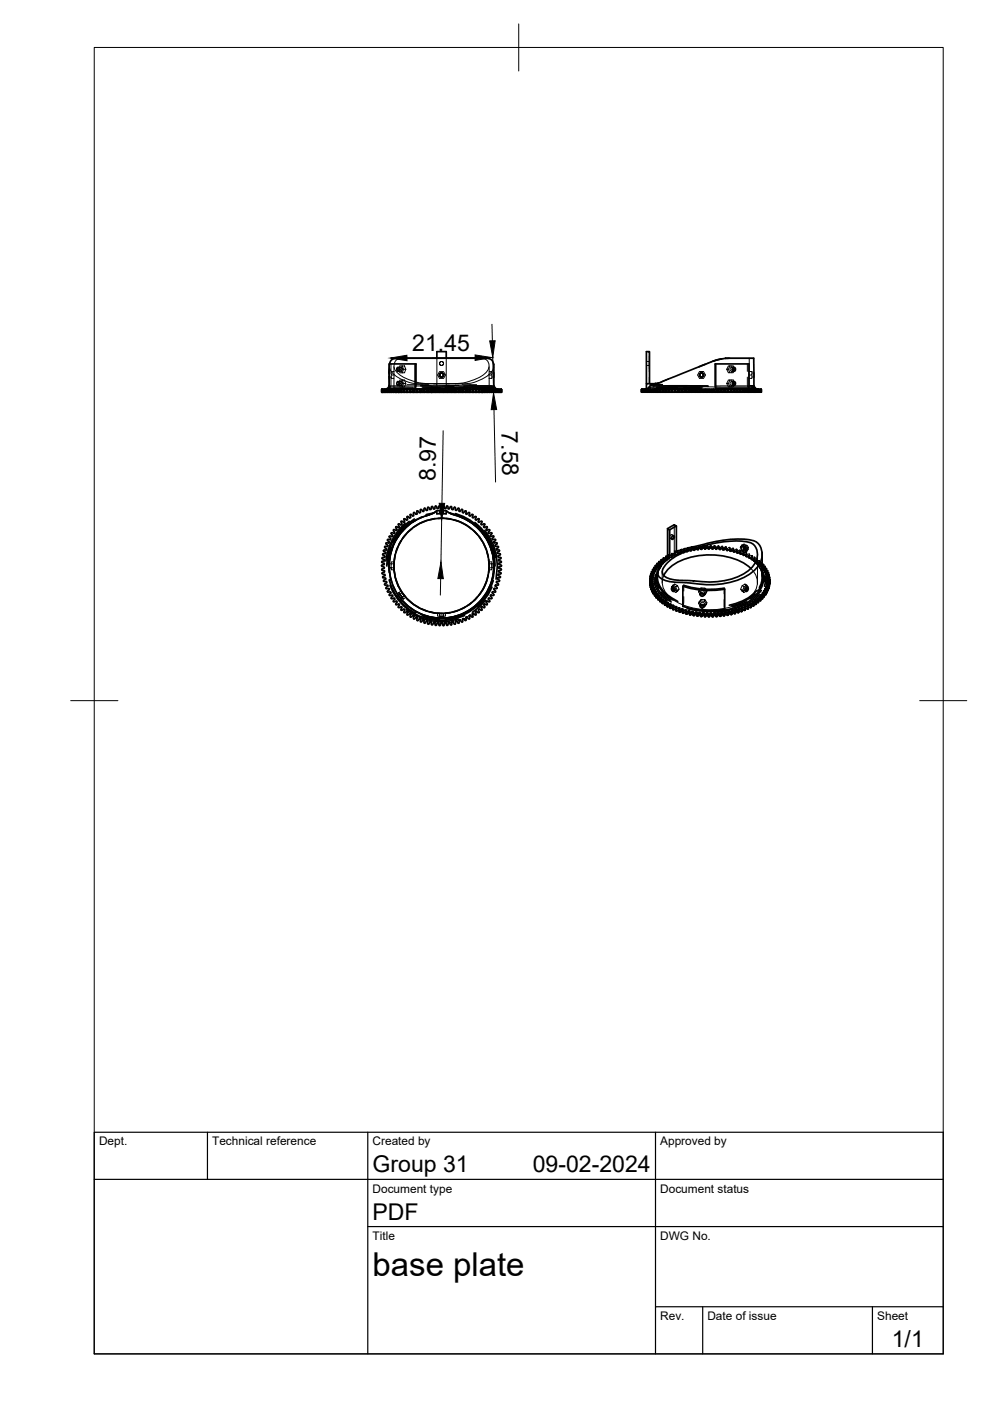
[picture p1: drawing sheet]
<svg xmlns="http://www.w3.org/2000/svg" width="210mm" height="297mm" viewBox="0 0 210 297" stroke-linecap="round" stroke-linejoin="round" font-family="sans-serif">
<defs><g id="words">
<text font-size="7" x="79" y="270.6">base plate</text>
<g font-size="4.9">
<text x="87.4" y="74.4">21.45</text>
<text x="106.3" y="91.5" transform="rotate(89 106.3 91.5)">7.58</text>
<text x="92.3" y="102" transform="rotate(-89 92.3 102)">8.97</text>
<text x="79" y="248.5">Group 31</text>
<text x="113" y="248.5">09-02-2024</text>
<text x="79" y="258.6">PDF</text>
<text x="189.1" y="285.7">1/1</text>
</g>
<g font-size="2.5">
<text x="21" y="242.9">Dept.</text>
<text x="45" y="242.9">Technical reference</text>
<text x="79" y="242.9">Created by</text>
<text x="140" y="242.9">Approved by</text>
<text x="79" y="252.8">Document type</text>
<text x="140" y="252.8">Document status</text>
<text x="79" y="262.9">Title</text>
<text x="140" y="262.9">DWG No.</text>
<text x="140" y="279.9">Rev.</text>
<text x="150" y="279.9">Date of issue</text>
<text x="186" y="279.9">Sheet</text>
</g>
</g></defs>
<!-- layer: Visible -->
<g fill="none" stroke="#000" stroke-width=".36">
<path d="M82.6 77.2a1.39 1.39 0 0 1 1.6-1.2h17.8a2.56 2.56 0 0 1 2.5 .6l.2 .6v4.6l.5 .6 .5 .2M84.2 76h1.2M84.2 78a.35 .35 0 0 1 .4 .3 .35 .35 0 0 1-.4 .4zM88 77.2h-5.5v5.2h5.5M88 77.2h.2v4.6l-.2 .6zM92.6 76v-1.4h2v1.4M93.4 79.1a.44 .44 0 0 0 0 .8M93.4 79.9h.3M93.7 79.1h-.3M93.7 79.1a.42 .42 0 0 1 .3 .4 .42 .42 0 0 1-.3 .4M101.8 76h1.2M149.5 77.2l-1.3 .6"/>
<path d="M151.6 77.2l.1 5.2zM151.7 77.2h7.1v5.2h-7.1M153 76.1l-1.8 .5M154.6 76h-.8M155.3 78.1l.1 .2M155.4 78v.6M155.4 78.3l-.1 .2M155.4 78.3h.1M80.9 82.6h.1M80.9 82.6l.1 .6M80.9 82.6v.6M81 82.6h.1"/>
<path d="M81 82.6v.6M81 82.6v.6h.2l-.1-.6M81.1 82.6h.2M81.2 82.6v.6h.1M81.3 82.6h.3M81.3 82.6v.6M81.3 82.6v.6h.3v-.6M81.6 82.6h.2M81.6 82.6v.6h.3l-.1-.6M81.8 82.6h.3M81.9 82.6v.6h.2M82.1 82.6h.4"/>
<path d="M82.1 82.6l.1 .6M82.2 82.6v.6h.3M82.5 81.8h.1M82.5 81.7l-.3 .6-.7 .3M82.5 82.6h.5M82.5 82.6l.1 .6M82.6 82.6v.6h.4M83 82.6h.4M83 82.6v.6M83 82.6v.6h.4M83.4 82.6h.5M83.4 82.6l.1 .6"/>
<path d="M83.5 82.6v.6h.4v-.6M83.9 82.6h.6M83.9 82.6l.1 .6M84 82.6v.6h.5v-.6M84.2 81a.35 .35 0 0 1 .4 .3 .35 .35 0 0 1-.4 .4zM84.5 82.6h.5M84.5 82.6v.6M84.5 82.6v.6h.5M85 82.6v.6M85 83.2h.1M85 82.6h.7M85 82.6l.1 .6"/>
<path d="M85.1 82.6v.6h.5M85.6 82.6v.6M85.6 83.2h.1M85.7 82.6h.6M85.7 82.6v.6M85.7 82.6v.6h.6M86.2 82.5h11M86.3 82.6v.6M86.3 82.6h.1M86.3 83.2h.1M86.3 82.6l.1 .6M86.4 82.6h.5"/>
<path d="M86.4 82.6v.6h.5M86.9 82.6h.1M86.9 82.6l.1 .6M87 82.6h.1M87 83.2h.1M87 82.6v.6M87 82.6l.1 .6M87.1 82.6h.4M87.1 82.6v.6h.4M87.5 82.6h.2M87.5 82.6l.2 .6M87.7 82.6h.1"/>
<path d="M87.7 83.2h.1M87.7 82.6v.6M87.7 82.6l.1 .6M87.8 82.6h.4M87.8 82.6v.6h.4M88.2 82.6h.2M88.2 82.6v.6h.2M88.4 82.6v.6M88.4 82.6h.1M88.4 83.2h.1M88.4 82.6l.1 .6M88.5 82.6h.4"/>
<path d="M88.5 82.6v.6h.4M88.9 82.6h.2M88.9 82.6v.6h.2M89.1 82.6h.6M89.1 83.2h.1M89.1 82.6v.6M89.2 82.6l.1 .6M89.2 81.8h8M89.3 82.6v.6h.4M89.7 82.6h.2M89.7 82.6v.6h.2M89.7 82.3h3.5"/>
<path d="M89.9 82.6h.5M89.9 83.2h.1M89.9 82.6v.6M90 82.6v.6M90 82.6v.6h.4M90.4 82.6h.3M90.4 82.6v.6h.3M90.7 82.6h.5M90.7 83.2h.1M90.7 82.6v.6M90.7 82.6l.1 .6M90.8 82.6v.6h.4"/>
<path d="M91.2 82.6h.2M91.2 82.6v.6h.2v-.6M91.4 82.6h.1M91.4 82.6l.1 .6M91.5 82.6h.4M91.5 82.6l.1 .6M91.6 82.6v.6h.3M91.9 82.6h.3M91.9 82.6v.6h.3M92.2 82.6h.5M92.2 82.6v.6h.2M92.4 82.6l.1 .6"/>
<path d="M92.5 82.6v.6h.2M92.7 82.6h.3M92.7 82.6v.6h.3M93 82.6h.5M93 82.6v.6h.2M93.2 82.6l.1 .6M93.3 82.6v.6h.2M93.5 82.6h.3M93.5 82.6v.6h.3M93.8 82.6h.5M93.8 82.6v.6h.2M94 82.6l.1 .6"/>
<path d="M94.1 82.6v.6h.2M94.3 82.6h.3M94.3 82.6v.6h.3M94.4 82.2l10.2 .1M94.6 82.6h.5M94.6 82.6v.6h.2M94.8 82.6l.1 .6M94.9 82.6v.6h.2M95.1 82.6h.2M95.1 82.6v.6h.2M95.3 82.6h.4M95.3 82.6v.6h.3"/>
<path d="M95.6 82.6l.1 .6M95.7 82.6h.1M95.7 82.6v.6h.1M95.8 82.6v.6M95.8 82.6h.3M95.8 82.6v.6h.3M96.1 82.6h.4M96.1 82.6v.6h.3M96.2 82h-6.7M96.4 82.6l.1 .6M96.5 82.6h.1M96.5 82.6l.1 .6"/>
<path d="M96.6 82.6v.6M96.6 82.6h.3M96.6 82.6v.6h.3M96.9 82.6h.4M96.9 82.6v.6h.3M97.2 82.6l.1 .6M97.3 82.6h.1M97.3 82.6v.6h.3M97.4 82.6h.2M97.4 82.6v.6M97.6 82.6h.4M97.6 82.6v.6h.4"/>
<path d="M98 82.6v.6M98 82.6h.1M98 82.6v.6h.3M98.1 82.6h.2M98.1 82.6v.6M98.3 82.6h.6M98.3 82.6v.6h.4M98.4 81.9h6M98.5 82.5h-15.8M98.7 82.6l.1 .6M98.8 82.6v.6h.2M98.9 82.6h.1"/>
<path d="M98.9 82.6v.6M99 82.6h.5M99 82.6v.6h.4M99.4 82.6l.1 .6M99.5 82.6h.1M99.5 82.6v.6h.2M99.6 82.6h.1M99.6 82.6v.6M99.7 82.6h.5M99.7 82.6v.6h.5M100.2 82.5h2.8M100.2 82.6v.6"/>
<path d="M100.2 82.6h.1M100.2 82.6v.6h.2M100.3 82.6h.1M100.3 82.6v.6M100.4 82.6h.5M100.4 82.6v.6h.4M100.8 82.6l.1 .6M100.9 82.6v.6M100.9 82.6h.1M100.9 83.2h.1M101 82.6h.6M101 82.6v.6h.5"/>
<path d="M101.2 82.4h3.1M101.5 82.6l.1 .6M101.6 82.6h.1M101.6 82.6v.6M101.6 83.2h.1M101.6 82.6h.6M101.6 82.6v.6h.5M102.1 82.6l.1 .6M102.2 82.6v.6M102.2 82.6h.1M102.2 82.6h.5M102.2 82.6v.6h.5"/>
<path d="M102.7 82.6h.1M102.7 82.6v.6l.1-.6M102.8 82.6h.5M102.8 82.6v.6h.5M103.3 82.6v.6M103.3 82.6h.1M103.3 82.6h3M103.3 83.2h.5M103.8 82.6v.6v-.6M103.8 83.2h1.3M104.2 82.6l.1 .6zM104.7 82.6v.6z"/>
<path d="M104.7 81.8h.1M104.8 82l-7.4 .1M105.1 82.6v.6v-.6M105.1 83.2h.3M105.2 82.5h.3M105.4 82.6v.6v-.6M105.4 83.2h.3M105.7 82.6v.6v-.6M105.7 83.2h.6M105.9 82.6v.6zM106.1 82.6v.6zM106.2 82.6v.6z"/>
<path d="M106.3 82.6v.6zM136 82.6h.2M136 82.6v.5l.1-.5 .1 .5v-.5M136 82.6v.5M136.2 82.6h.3M136.2 82.6v.5h.1v-.5v.5h.2v-.5M136.5 82.6h.3M136.5 82.6v.5h.3M136.8 82.6h.3M136.8 82.6v.5M136.8 82.6v.5h.3M137.1 81.4v-6.8h.6v6.8"/>
<path d="M137.1 82.5l-.5 .1M137.1 82.6h.3M137.1 82.6v.5M137.1 82.6v.5h.3M137.4 82.6h.4M137.4 82.6l.1 .5M137.5 82.6v.5h.3M137.5 82.2h.4M137.8 82.6h.5M137.8 82.6l.1 .5M137.9 82.6v.5h.4M138 81.6h2.4"/>
<path d="M138.2 81.7l-.3 .1-.8 .7M138.3 82.6h.4M138.3 82.6v.5M138.3 82.6v.5h.4M138.4 81.8l11.8 .1M138.7 82.6h.6M138.7 82.6l.1 .5M138.8 82.6v.5h.5v-.5M138.9 81.3h.2M139.3 82.6h.1M139.3 82.6v.5M139.3 82.6h.5"/>
<path d="M139.3 82.6v.5h.5v-.5M139.8 82.6h.1M139.8 82.6l.1 .5M139.9 82.6h.5M139.9 82.6v.5h.5v-.5M140.4 82.6h.1M140.4 82.6l.1 .5M140.5 82.6h.6M140.5 82.6v.5h.6M141.1 82.6v.5v-.5M141.1 82.6h.1M141.1 82.6h.6"/>
<path d="M141.1 82.6l.1 .5M141.2 82.6v.5h.5M141.7 82.6v.5M141.7 82.6h.1M141.7 83.1h.1M141.8 82.6v.5M141.8 82.6h.5M141.8 82.6v.5h.5M142.3 82.6h.1M142.3 82.6l.1 .5M142.4 82.6h.1M142.4 83.1h.1"/>
<path d="M142.4 82.6v.5M142.5 82.6h.1M142.5 82.6v.5M142.5 82.6h.6M142.5 82.6v.5h.5M143 82.6v.5h.1M143.1 82.6h.2M143.1 82.6v.5M143.1 83.1h.1M143.2 82.6l.1 .5M143.3 82.6h.4M143.3 82.6v.5h.4"/>
<path d="M143.6 82.2l-4.8 .1M143.7 82.6h.1M143.7 82.6v.5h.1M143.8 82.6h.2M143.8 83.1h.1M143.8 82.6v.5M143.9 82.6l.1 .5M144 82.6h.4M144 82.6v.5h.4M144.4 82.6h.2M144.4 82.6v.5h.2M144.6 82.6h.1"/>
<path d="M144.6 83.1h.1M144.6 82.6v.5M144.7 82.6h.7M144.7 82.6l.1 .5M144.8 82.6v.5h.4M144.9 82.3h3.5M145.2 82.6v.5h.2M145.4 82.6h.1M145.4 83.1h.1M145.4 82.6v.5M145.5 82.6v.5M145.5 82.6h.4"/>
<path d="M145.5 82.6v.5h.4M145.9 82.6h.3M145.9 82.6v.5h.3M146.2 82.6h.1M146.2 83.1h.1M146.2 82.6v.5M146.2 82.6l.1 .5M146.3 82.6h.6M146.3 82.6v.5h.4M146.7 82.6v.5h.2v-.5M146.9 82.6h.3M146.9 82.6v.5h.1"/>
<path d="M147 82.6l.2 .5M147.2 82.6h.5M147.2 82.6v.5h.2M147.4 82.6v.5h.3M147.7 82.6h.3M147.7 82.6v.5h.1M147.7 82.5h-8M147.8 82.6l.2 .5M148 82.6h.2M148 82.6v.5h.2M148.2 82.6h.3M148.2 82.6v.5h.3"/>
<path d="M148.5 82.6h.2M148.5 82.6v.5h.2M148.7 82.6h.6M148.7 82.6l.1 .5M148.8 82.4l-9.5 .1M148.8 82.6v.5h.2M149 82l-9.8 .1M149 82.6v.5h.3M149.3 82.6h.3M149.3 82.6v.5h.2M149.5 82.6l.1 .5M149.6 82.6h.2"/>
<path d="M149.6 82.6v.5h.2M149.8 82.6h.3M149.8 82.6v.5h.3M150.1 82.6h.2M150.1 82.6v.5h.2M150.3 82.6h.5M150.3 82.6l.1 .5M150.4 82.6v.5h.2M150.6 82.6v.5h.2M150.8 82.6h.4M150.8 82.6v.5h.3M151.1 82.6v.5l.1-.5"/>
<path d="M151.2 82.6h.1M151.2 83.1h.1M151.3 82.6v.5M151.3 83.1h.1M151.3 82.6h.3M151.3 82.6v.5h.3M151.6 82.6h.4M151.6 82.6v.5h.3M151.9 82.6v.5l.1-.5M152 82.6h.1M152.1 82.6h.2M152.1 82.6v.5h.2"/>
<path d="M152.1 82.6l-.1 .5M152.3 82.6h.4M152.3 82.6v.5h.4M152.7 82.6h.4M152.7 82.6l.1 .5M152.8 82.6v.5M152.8 83.1h.3M152.9 82.5l7.4-.1-.3-.3-.1-.5-.1-5.6h-.8a22.1 22.1 0 0 0-7.8 .6l-10.6 4.2a7.7 7.7 0 0 1-3.5 .6v1.1M153.1 82.6h.4M153.1 82.6v.5h.3M153.4 82.6l.1 .5M153.5 82.6h.1"/>
<path d="M153.5 82.6l.1 .5M153.6 82.6h.2M153.6 83.1h.2M153.6 82.6v.5M153.8 82.6h.4M153.8 82.6v.5h.4M154.2 82.6h.3M154.2 82.6v.5l.1-.5v.5M154.3 83.1h.1M154.3 83.1h.2M154.5 82.6h.5M154.5 82.6v.5h.4"/>
<path d="M154.9 82.6l.1 .5M155 82.6h.2M155 82.6v.5M155 83.1h.2M155.2 82.6h.4M155.2 82.6v.5h.4M155.3 81.1l.1 .2M155.4 81v.6M155.4 81.3l-.1 .2M155.4 81.3h.1M155.6 82.6h.1M155.6 82.6v.5l.1-.5"/>
<path d="M155.7 83.1h.1M155.7 82.6h.1M155.7 82.6v.5M155.8 82.6h.5M155.8 82.6v.5h.5M156.3 82.6h.1M156.3 82.6l.1 .5M156.4 82.6v.5M156.4 82.6h.1M156.4 83.1h.1M156.4 82.6h.5M156.4 82.6v.5h.5"/>
<path d="M156.9 82.6h.1M156.9 82.6v.5l.1-.5M157 82.6v.5M157 82.6h.1M157 82.6h.5M157 82.6v.5h.5M157.5 82.6h.6M157.5 82.6v.5l.1-.5v.5h.5M158.1 82.6h.5M158.1 82.6l.1 .5M158.2 82.6v.5zM158.2 83.1h.4"/>
<path d="M158.6 82.6h.1M158.6 82.6v.5l.1-.5M158.7 82.6h.5M158.7 82.6v.5h.4M159 81.8h.9M159.1 82.6v.5l.1-.5M159.2 82.6h.4M159.2 83.1h.4M159.2 82l.8 .1M159.5 82.3h.7M159.6 82.6v.5v-.5M159.6 82.6h.4"/>
<path d="M159.6 83.1h.4M160 82.6v.5v-.5M160 82.6h.4M160 83.1h.6M160.2 82.6h.1M160.3 82.4l.3 .1M160.3 82.6l.1 .5zM160.4 82.6h1M160.5 82.6h.1M160.6 82.5h-2.6M160.6 82.5l.3 .1v.5v-.5M160.6 82.6v.5l.1-.5"/>
<path d="M160.7 83.1h.2M160.8 82.6h.1M160.9 83.1h.2M161.1 82.6v.5v-.5M161.1 83.1h.3M161.3 82.6v.5zM161.4 82.6v.5zM82.9 116.1l-.5 1.7-.2 1.8M83.3 115.9a10.7 10.7 0 0 0-.8 5.5M83.3 115.9l-.5 1.7-.3 1.9 .1 1.6 .4 2.2M83.5 119.4h.1M83.5 119.2v1.3"/>
<path d="M83.8 117.7l-.2 1M84.3 116.1l-.3 .9M85 114.6l-.4 .9M85.9 110.9a12.3 12.3 0 0 0-4.1 8M86 113.3l-.6 .8M86.8 110.5a12.1 12.1 0 0 0-4.8 9.5M86.8 111.2l-1.8 1.8-1 1.3M87.4 112.1l-1 .8M87.6 110.4a11.5 11.5 0 0 0-5.2 9.8M87.9 110a11.8 11.8 0 0 0-4.4 4.8M88.3 110.2l-.8 .5M89 111l-1.3 .8"/>
<path d="M89.4 109.7a11 11 0 0 0-6.1 6.1M89.7 109.6l-.6 .2M90.6 110.3l-1.5 .6M90.9 109.2l-.6 .2M91 109.1l-.8 .3M91.8 108.8l-.4 .2M91.9 108.8l-1.5 .3M92.1 108.6v.1M92.2 110l-1 .2M92.6 108.3a6.2 6.2 0 0 1-2.9 1.3 11.1 11.1 0 0 0-4.7 17.4 11.1 11.1 0 0 0 18-1.1 11.1 11.1 0 0 0-6.7-16.7l-1.2-.5-.5-.4M92.6 108.3v.6h2v-.6M92.6 108.3h2"/>
<path d="M93.8 109.9h-.9M93.9 108.9h.1M94.6 109.9l.9 .2M95.3 108.8l1.5 .3 1.6 .7M95.4 108.8l.5 .2M96.2 110.2l1.1 .4M96.6 108.9a11.5 11.5 0 0 1 8.4 11.1M97.4 110.6l1.5 .8 1.1 .7M97.5 109.6l.6 .2M98 109.8l.8 .4M98.9 110.2l.8 .5M99.6 110.6l.3 .2a11.4 11.4 0 0 1 3.6 4"/>
<path d="M99.8 110.6a11.3 11.3 0 0 1 5 10.7 11.3 11.3 0 0 1-7.4 9.3M100.5 111.2l.6 .6M100.5 112.6l.7 .7M100.7 110.8a11.5 11.5 0 0 1 4.4 7.4M101.6 113.7l.7 1.1M102.3 113a11.2 11.2 0 0 1 2.4 6.6l-.1 1.9-.4 1.8M102.4 115.1l.7 1.5M102.8 112.5a11.9 11.9 0 0 1 2.4 10.3M103.2 117l.3 1.1M103.6 118.7l.1 1M103.7 119.4h.1M104 115.9l.5 1.6 .2 2.1"/>
<path d="M138.9 119.9l.4 .3-.7 .2M138.9 119.9v.4M139.3 119.5v.4M139.7 119.8h.1M139.7 119.1l.3 .3M139.7 119.1v.4M140 119.4l-.7 .1 .4 .3-.8 .1M140 119.4h.1M140.2 118.7v.4M140.2 119.9l-.4 .7M140.5 119h.1M140.7 118.4v.3"/>
<path d="M140.9 118.6l-.7 .1 .2 .4h-.7M140.9 118.6v.1M141.2 118l.2 .2M141.2 118v.4M141.2 118.4l-.5-.1 .2 .3M141.2 118.4h.1M141.5 117.9l-.3 .1M141.5 119.3a14.3 14.3 0 0 1 6.7-3.2 21.5 21.5 0 0 1 11-1 2.91 2.91 0 0 1 .9 4.3 9.3 9.3 0 0 1-6.5 3.7 36.4 36.4 0 0 1-8.3 0 7.5 7.5 0 0 1-4.5-1 1.71 1.71 0 0 1 .3-2.4zM141.5 112.1l.5 .2v5.6l-.5-.2zM142.6 113.7l.1-.1a.34 .34 0 0 1 .2 .5 .34 .34 0 0 1-.5 .1zM143.4 116.8l3.1-.8a50.4 50.4 0 0 1 9.9-1.7 6.7 6.7 0 0 1 4.4 .9 4 4 0 0 1-.8 5.7 15.9 15.9 0 0 1-12.9 2.8l-2.6-.2a7.5 7.5 0 0 1-4.7-1.1 2.16 2.16 0 0 1 .4-2.7l1.1-1.3 .2-.7M143.4 111.5v5.6l-1.4 .8"/>
<path d="M143.4 111.5l-.4-.2-1.5 .8M143.4 111.5l-1.4 .8M144.4 116.6h.1M144.6 116.6h-.2M145.3 116.3l-.2 .1M146 116.1l-.2 .1M146.7 116h-.1M157.5 115.8l-.5 .2 .4-.4 .2 .1a.97 .97 0 0 1 .3 1.4l-.5-.3M157.5 115.8l.3 .8-.4 .2-.4-.8M157.5 115.7v.1M157.8 116.6l.4 .2M157.8 115.9v.4l.4 .2"/>
<path d="M157.8 115.9h.1M161.6 117.1v5.8l-.6 1.7M161.6 119.6l.3 .1M161.9 119.7l-.3 .2M161.9 119.7v.4M82.7 124.1a11.7 11.7 0 0 0 15.8 6.4M82.8 122.9h.1l-.4 .1a11.4 11.4 0 0 0 5.5 7l.2-.3M83.3 124.2l.4 .9M83.5 120.8l.3 1.7M83.9 122.6l.5 1.4M84 126.3l1.1 1.4M84.2 125.9l1 1.4 1.3 1.2 1.7 1.2"/>
<path d="M84.4 124.1l.8 1.4M85.2 126.5v.1M85.3 125.7l.7 .8M85.4 125.9h.1M86.1 129.3a12 12 0 0 0 11.1 2M86.3 129.6l.1 .1M86.4 127l.9 .9M86.4 129.7h.1M86.4 129.8h.1M86.9 130.1l.2 .2M86.9 130.1h.1M87 130.1h.1"/>
<path d="M87.1 130.2h.1M87.1 130.3l-.1 .5h.2l.3-.3M87.1 130.2v.1M87.5 130.5l.3 .1M87.5 130.5h.2M87.6 128.1l1.4 .9M87.7 130.5h.1M87.7 130.6h.1M87.8 130.6l-.1 .5 .1 .1 .4-.3M88.2 129.7l-.1 .2M88.2 130.9l.3 .1M88.2 130.9h.2"/>
<path d="M88.4 130.9v.1M88.4 130.9h.1M88.5 131l-.1 .4 .1 .2 .4-.4M88.5 131h.1M88.9 131.2l.3 .1M88.9 131.2h.2M89.1 131.2l.1 .1M89.2 131.3l-.1 .3a.19 .19 0 0 0 .1 .3 .19 .19 0 0 0 .3-.2l.2-.2M89.2 130.2a11 11 0 0 0 8 .3M89.4 129.1l1.2 .5M89.5 130.4a10.6 10.6 0 0 0 6.7 .5M89.7 131.5l.2 .1"/>
<path d="M89.7 131.5h.1M89.7 130.7l1.9 .5 1.6 .2M89.7 131.5h.2M89.9 131.5h.1M89.9 131.5v.1M89.9 131.6v.4a.21 .21 0 0 0 .3 .1 .21 .21 0 0 0 .1-.2l.1-.2M90.4 131.7l.3 .1M90.5 131.7h-.1M90.5 131.7h.1M90.6 131.7h.1M90.6 131.7l.1 .1M90.7 131.8l.1 .5 .4-.4"/>
<path d="M91.2 129.7l1 .3M91.2 131.9l.2 .1M91.2 131.9h.2M91.4 131.9v.1M91.4 132l.1 .4 .1 .1 .3-.5M91.9 132l.3 .1M92 132h-.1M92 132h.2M92.2 132h.1M92.2 132v.1M92.2 132.1l.2 .5 .1-.1 .2-.4M92.7 132.1h.3"/>
<path d="M92.9 130l.9 .1M92.9 132.1h.1M92.9 132.1h-.2M93 132.1v.4a.21 .21 0 0 0 .3 .1 .21 .21 0 0 0 .1-.3l.1-.2M93.3 131.1h.1M93.5 132.1l.3 .1M93.5 132.1h.1M93.6 130.1h.1M93.7 132.1h.1M93.7 132.1h-.2M93.7 132.1l.1 .1M94.3 132.1h.3"/>
<path d="M94.3 132.1l-.1 .3a.21 .21 0 0 1-.2 .3 .22 .22 0 0 1-.2-.4v-.1M94.3 132.1h.1M95.1 132l-.1 .4a.2 .2 0 0 1-.2 .2 .2 .2 0 0 1-.2-.3v-.2M95.1 132h.1M95.2 132h-.1M95.2 132h.1M95.3 132h.1M95.3 132h-.2M95.5 129.9l-.9 .1M95.8 131.9v.5a.24 .24 0 0 1-.3 0 .24 .24 0 0 1-.1-.3l-.1-.1M95.9 131.9h-.1M96 131.8l.1 .1"/>
<path d="M96.1 131.9h-.3M96.6 131.7l-.2 .6-.3-.4M96.6 131.7h.1M96.6 131.7h.3M96.9 131.7h-.3M97.1 129.4l-.9 .3M97.3 131.5l-.1 .6-.3-.4M97.6 131.5h-.3M97.6 131.5h.1M98.1 131.3v.4a.24 .24 0 0 1-.3 .2 .24 .24 0 0 1-.1-.3l-.1-.1M98.1 131.2v.1M98.1 131.2h.1"/>
<path d="M98.1 131.2h.2M98.3 131.2l-.2 .1M98.6 128.7l-.8 .4M98.8 131v.3a.21 .21 0 0 1-.1 .3 .21 .21 0 0 1-.3-.2l-.1-.2M98.8 130.9v.1M99 130.9h-.2M99 130.9h.1M99 130.9l-.2 .1M99.5 130.6l.1 .3a.21 .21 0 0 1-.2 .3 .21 .21 0 0 1-.2-.2l-.2-.1M99.5 130.6h.1M99.5 130.5h.1M99.7 130.5h.1"/>
<path d="M99.7 130.5l-.2 .1M99.9 127.8l-.7 .6M100.2 130.2v.6h-.2l-.3-.3M100.4 130.1l-.2 .1M100.4 130.1h.1M100.8 129.8l.1 .6h-.2l-.3-.3M100.8 129.7h.1M100.9 129.7h.1M100.9 129.6h.1M101 129.6l-.2 .2M101 129.6l.4 .3 .2-.1v-.1a.28 .28 0 0 1-.1-.5 .28 .28 0 0 1 .4 .2l.3-.1-.1-.7 .6 .2 .1-.2a.27 .27 0 0 1-.2-.5 .27 .27 0 0 1 .5 .1l.2-.1-.2-.6h.7l-.3-.6 .8-.1-.3-.6 .5 .1 .2-.2-.3-.6h.7l-.1-.2a.29 .29 0 0 1-.3-.4 .29 .29 0 0 1 .5-.1l.2-.1-.1-.2a.28 .28 0 0 1-.3-.3 .28 .28 0 0 1 .5-.1l.2-.1v-.2l-.5-.4 .7-.2-.1-.2a.28 .28 0 0 1-.4-.3 .28 .28 0 0 1 .5-.2l.2-.2-.5-.4 .3-.2a.21 .21 0 0 0 .3 0 .21 .21 0 0 0-.2-.3l-.3-.3 .4-.2a.19 .19 0 0 0 .2-.1 .19 .19 0 0 0-.2-.2l-.4-.3 .6-.3-.6-.4 .4-.3a.21 .21 0 0 0 .2-.3 .21 .21 0 0 0-.3-.1l-.3-.2 .5-.3-.2-.2a.27 .27 0 0 1-.4-.2 .27 .27 0 0 1 .4-.3l.1-.2-.2-.1a.28 .28 0 0 1-.5-.1 .28 .28 0 0 1 .4-.4l.1-.2-.7-.2 .4-.4a.21 .21 0 0 0 0-.3 .21 .21 0 0 0-.3 .1l-.2-.1-.1-.2 .4-.3v-.2l-.7-.1 .4-.4v-.2h-.6l-.2-.1 .4-.5a.21 .21 0 0 0-.1-.2 .21 .21 0 0 0-.3 .1l-.4-.1 .4-.5-.2-.1a.28 .28 0 0 1-.5 0 .28 .28 0 0 1 .2-.4l-.1-.3-.5 .1-.1-.1 .2-.4v-.2l-.7 .1 .2-.7-.8 .1 .1-.7-.5 .3-.2-.1 .2-.7-.7 .2v-.6l-.2-.1a.29 .29 0 0 1-.5 .3 .29 .29 0 0 1 .1-.5l-.1-.2h-.2a.28 .28 0 0 1-.4 .3 .28 .28 0 0 1 0-.5l-.2-.2-.6 .3-.1-.7-.6 .4v-.6l-.1-.1-.5 .4-.2-.6-.6 .4-.2-.6-.3 .1a.28 .28 0 0 1-.3 .3 .28 .28 0 0 1-.1-.4l-.2-.2-.5 .5-.3-.6-.4 .6-.2-.5a.21 .21 0 0 0-.3-.1 .21 .21 0 0 0-.1 .3l-.2 .2-.3-.6-.3 .2a.28 .28 0 0 1 0 .4 .28 .28 0 0 1-.3 0 .28 .28 0 0 1-.1-.4l-.2-.1-.2 .1a.28 .28 0 0 1-.1 .5 .28 .28 0 0 1-.3-.4l-.3-.1-.2 .6h-.2l-.2-.4-.2 .1a.29 .29 0 0 1-.1 .5 .29 .29 0 0 1-.4-.3l-.2-.1-.1 .2a.28 .28 0 0 1-.1 .4 .28 .28 0 0 1-.4-.3h-.3l.1 .5-.2 .1-.4-.4h-.2l-.1 .7-.5-.3-.1 .2a.28 .28 0 0 1 0 .5 .29 .29 0 0 1-.5-.3h-.2v.2a.28 .28 0 0 1 0 .5 .28 .28 0 0 1-.4-.3h-.3v.2a.28 .28 0 0 1 .1 .5 .28 .28 0 0 1-.5-.2h-.3l.2 .6-.1 .2-.7-.2 .1 .7-.6-.2 .1 .7-.6-.1-.1 .2a.28 .28 0 0 1 .2 .5 .28 .28 0 0 1-.4-.1l-.3 .1 .3 .6h-.6a.26 .26 0 0 0-.2 .2 .26 .26 0 0 0 .3 .2v.3l-.5-.1a.21 .21 0 0 0-.2 .3 .21 .21 0 0 0 .2 .2l.1 .3-.5-.1-.2 .2 .4 .6-.7 .1 .4 .6-.7 .2 .5 .5-.6 .1v.3a.28 .28 0 0 1 .4 .3 .28 .28 0 0 1-.5 .2l-.1 .2 .4 .4-.5 .2a.26 .26 0 0 0 0 .3 .26 .26 0 0 0 .3 .1l.1 .3-.4 .1-.2 .2 .5 .3 .1 .1-.5 .2a.2 .2 0 0 0-.1 .3 .2 .2 0 0 0 .3 0l.3 .3-.4 .2-.2 .2 .7 .3-.5 .3-.1 .2 .6 .3v.2l-.3 .1a.21 .21 0 0 0-.1 .3 .21 .21 0 0 0 .3 0l.3 .2-.5 .4 .2 .2a.28 .28 0 0 1 .5 .1 .28 .28 0 0 1-.4 .3v.3l.7 .2-.5 .5 .2 .1a.27 .27 0 0 1 .5 .1 .27 .27 0 0 1-.3 .4l-.1 .1 .3 .1a.28 .28 0 0 1 .5 .1 .28 .28 0 0 1-.3 .4l-.1 .1 .3 .2a.28 .28 0 0 1 .5-.1 .28 .28 0 0 1-.3 .4 .22 .22 0 0 0 0 .4 .22 .22 0 0 0 .4-.1h.3l-.3 .6 .3 .1a.28 .28 0 0 1 .4-.1 .28 .28 0 0 1-.2 .5l.1 .2 .5-.2 .2 .1-.2 .5v.2l.6-.2 .1 .1-.2 .5 .1 .2 .6-.2-.1 .6 .3 .1a.28 .28 0 0 1 .4-.3 .28 .28 0 0 1 0 .5l.1 .3 .5-.3M101.2 126.6l-.7 .7"/>
<path d="M102.4 125l-.8 1.1M103 127.3l-1.3 1.3-1.5 1.2M103 125.9a11.1 11.1 0 0 1-9.8 5.2l-2.2-.3-2.8-1.1M103.5 122l-.4 1.4-.6 1.4M103.7 120.4l-.1 .9M103.9 124.2l-.4 .9M104.3 124.5l-.8 1.6-1 1.4-1.3 1.2M104.4 122.9a11.2 11.2 0 0 1-6 7.2M104.6 123.1a11.4 11.4 0 0 1-10.2 8.2M104.7 120.9v.4M137.8 122.6l.5 .2M137.8 123.1l.5 .1"/>
<path d="M137.8 123.1v.5M137.8 122.6v.4M137.8 123.5v.6zM137.8 123.6l.6 .1M137.8 124.1h.1M137.9 122.2l.5 .2-.1 .1M137.9 122.2v.4M137.9 124l.6 .1v.2M137.9 124.6h.1M137.9 124v.6v-.6M138 121.7v.4M138 124.5l.1 .5v-.5"/>
<path d="M138.1 124.5l.5 .1M138.1 125l.1 .1M138.1 121.2l.5 .3M138.1 121.2v.4M138.2 124.9l.1 .6v-.5M138.3 125h.6l-.4 .4M138.3 125.5h.2M138.3 122.8v.1l-.5 .2M138.3 122.5l-.5 .1M138.3 123.2v.2l-.5 .2M138.3 123.2v.2M138.3 122.8v.1"/>
<path d="M138.4 122.4v.1M138.4 120.8v.4M138.4 123.7v.2M138.4 123.9l-.5 .1M138.5 121.9v.1M138.5 125.4v.5v-.5M138.5 124.1v.2M138.5 124.3l-.4 .2M138.5 125.4h.6M138.5 125.9h.3M138.6 121.5v.1l-.6 .1 .5 .2v.1l-.6 .2M138.6 121.5v.1"/>
<path d="M138.6 120.4l.4 .2M138.6 120.4v.3M138.6 124.6l.1 .1M138.6 124.6v.1M138.7 122.4a5.3 5.3 0 0 0 2.7 4.9M138.7 124.7l-.4 .3M138.8 125.8v.6v-.5M138.8 121v.1M138.8 125.9h.6M138.8 126.4h.3M138.9 125v.2M139 121.8a5.6 5.6 0 0 0 3.3 5.8"/>
<path d="M139 120.6v.1l-.6 .1 .4 .2v.1l-.7 .1M139 120.6v.1M139.1 125.4l.1 .2-.4 .3M139.1 126.2l.8 .1-.3 .4M139.1 126.2v.6v-.5M139.1 125.4v.2M139.1 126.8h.4M139.3 120.2v.1M139.4 121.1a3.9 3.9 0 0 0 .3 3.6M139.4 121.3a4.9 4.9 0 0 0 2.1 4.8l2.2 1.4M139.4 125.9l.1 .1-.4 .2M139.4 125.9v.1"/>
<path d="M139.4 121.6a4.7 4.7 0 0 0 2.4 5l.9 .6M139.5 126.6l.1 .6v-.5M139.6 127.2h.3M139.7 126.3v.2M139.9 127l.1 .6v-.5M140 127.1l.7-.1-.2 .5M140.1 126.6l.2 .2-.3 .3M140.1 126.6l-.5 .1M140.1 126.6v.3M140.2 125.5l.9 .9 1.1 .8M140.4 127.4l.1 .6v-.5M140.4 127.5l-.4 .1"/>
<path d="M140.5 127.5l.6-.1-.1 .4M140.6 127v.2M140.9 127.8l.1 .5v-.5M140.9 127.9l-.4 .1M140.9 127.7v.6M141 127.4v.2M141.5 128.1h.7l-.1 .4M141.5 128.1v.6v-.5M141.5 128.2l-.5 .1M141.5 128.1v.5M141.5 128.6h.1M141.5 127.7l.2 .1-.2 .3"/>
<path d="M141.5 127.7l-.5 .1M141.5 127.7v.3M142 128.6l-.5 .1M142 128.4v.5M142 128.9h.1M142.1 128.4v.6M142.1 128v.3M142.4 124.7a.38 .38 0 0 1 .5 .2 .38 .38 0 0 1-.2 .5l-.3-.3zM142.7 128.3l.2 .1-.2 .3M142.7 128.3l-.6 .2M142.7 124.7l.3 .5M142.7 128.3a.47 .47 0 0 1-.6 .7v-.5"/>
<path d="M142.7 128.8h.1M142.7 128.7l.7-.1v.5M142.7 128.7l.1 .6M142.7 128.7v.6M142.9 125.1h.1M143.3 128.6a.5 .5 0 0 1-.5 .7v-.5M143.3 129.1h.1M143.3 129l.1 .5M143.4 129v.5M143.4 129.1l.7-.2v.4M143.9 129.4h.1M143.9 128.9a.53 .53 0 0 1-.5 .6v-.4"/>
<path d="M144 129.2v.6M144 129.3l.1 .5M144.6 129.1h.2v.4M144.6 129.1l-.5 .2M144.6 129.6h.1M144.6 129.1a.52 .52 0 0 1-.5 .7v-.5M144.7 129.4l.1 .6M144.8 129.5l.3-.1a.22 .22 0 0 1 .4-.1 .22 .22 0 0 1 0 .4h.1M144.8 129.5v.5M144.8 124.3l.2-.2a18.5 18.5 0 0 0 8.5 .6l.1 4.5a19.2 19.2 0 0 1-8.8-.6zM144.8 124.3a18.5 18.5 0 0 0 8.8 .6M145.3 129.8h.1"/>
<path d="M145.3 129.3a.5 .5 0 0 1-.5 .7v-.5M145.4 129.6l.1 .6M145.5 129.7l.1 .5M146 129.5h.2v.4M146 129.5l-.4 .2M146 130h.2M146 129.5a.58 .58 0 0 1-.4 .7v-.5M146.2 129.8v.6M146.2 129.9l.1 .5M146.7 130.1l.3 .1M146.7 129.7v.4l-.4 .3v-.5M147 129.9v.6"/>
<path d="M147 129.7l-.2-.1-.6 .3M147 129.7v.2l.1 .1M147 129.7v.1M147 130l.1 .5M147.5 130.3h.2M147.5 129.8v.5l-.3 .2-.1-.5M147.7 129.8h-.2l-.4 .2M147.7 129.8l.1 .3M147.7 129.8l.1 .8M147.8 130.1l.1 .5M147.9 130.1v.5l.4-.2M148.3 129.9h.2"/>
<path d="M148.3 129.9l-.5 .2M148.3 129.9v.5h.2M148.5 129.9l.1 .3M148.5 129.9v.6M148.5 130.1l.1 .6M148.6 125.8l.6 .1-.5-.1M148.6 128.2l.6 .1h-.5M148.6 130.2l.1 .5M148.7 130.2v.5l.3-.3M149 129.9l.3 .1M149 129.9l-.4 .3M149 129.9v.5l.3 .1"/>
<path d="M149.3 130l.1 .3M149.3 130l.1 .8M149.4 130.3l.1 .5M149.5 130.3v.5l.3-.3M149.8 130h.3M149.8 130l-.4 .3M149.8 130v.5h.3M150.1 130l.1 .3M150.1 130v.5l.1 .3M150.2 130.3h.2a.33 .33 0 0 1 .3-.4 .33 .33 0 0 1 .3 .4M150.2 130.3l.1 .5M150.3 130.3v.5l.3-.3"/>
<path d="M150.6 130v.5h.2M150.8 130v.5l.2 .3M151 130.3l.2 .5M151.2 130.3v.5l.2-.3M151.4 130h.2M151.4 130l-.4 .3M151.4 130v.5h.2M151.6 130l.3 .2M151.6 130v.5l.3 .2M151.9 130.2l.1 .5M152 130.2v.5l.1-.3M152.1 129.9h.3"/>
<path d="M152.1 129.9l-.2 .3M152.1 129.9v.5h.3M152.4 129.9l.4 .3M152.4 129.9v.5l.3 .3M152.7 130.2v.5l.1-.5M152.9 130l-.1 .7M152.9 129.8h.3M152.9 129.8l-.1 .4M152.9 129.8v.5h.3M152.9 130.3v.2M153.2 129.8l.4 .3M153.2 129.8v.5l.3 .3"/>
<path d="M153.6 130.1l-.1 .5v-.5M153.6 129.9v.7M153.7 129.7l-.1 .4M153.7 129.7v.5h.2M153.7 130.2l-.1 .1M153.9 129.7h-.2M153.9 129.7l.4 .2M153.9 129.7v.5l.4 .3M154.3 129.9v.6v-.5M154.4 129.6l-.1 .3M154.4 129.6v.2M154.4 129.8l-.1 .6"/>
<path d="M154.7 129.6h-.3M154.7 129.6l.4 .2M154.7 129.6a.53 .53 0 0 0 .3 .7M154.7 130.1h-.3M155.1 129.8l-.1 .5v-.5M155.2 129.5l-.1 .3M155.2 129.5h.1M155.2 129.9h.2M155.2 129.7l-.1 .6M155.4 129.4l-.2 .1M155.4 129.4a.51 .51 0 0 0 .4 .7M155.9 129.6l-.1 .5v-.5"/>
<path d="M155.9 129.7h.2M155.9 129.5v.6M156.1 129.2l-.2 .1v.3l-.5-.2M156.1 129.2a.5 .5 0 0 0 .3 .7h.1M156.6 129.4l-.1 .5v-.5M156.6 129.5h.2M156.6 129.3v.6M156.8 129h-.3a.24 .24 0 0 1 0 .4 .24 .24 0 0 1-.3-.1l-.1-.1M156.8 129a.51 .51 0 0 0 .3 .7h.1M157.3 129.2l-.1 .5v-.5M157.3 129.2l.1 .1M157.3 129.1v.6"/>
<path d="M157.4 128.8h-.2l.1 .4-.5-.2M157.4 128.8a.48 .48 0 0 0 .5 .6M158 128.9l-.1 .5v-.5M158 129h.1M158 128.8v.6M158.1 128.5l-.3 .1 .2 .2-.1 .1-.5-.1M158.1 125.1h.1M158.1 128.5a.45 .45 0 0 0 .4 .6M158.2 124.8l.2-.1a.38 .38 0 0 1 .3 .4 .38 .38 0 0 1-.5 .3l-.1-.2zM158.3 127.6l-2.9 1.1M158.3 124.7l-.2 .5M158.6 128.5v.6"/>
<path d="M158.6 128.6v.5l-.1-.5M158.6 128.7h.1M158.7 128.2l-.2 .1 .1 .3-.5-.1M158.7 128.2a.47 .47 0 0 0 .5 .6M159.2 128.3v.5M159.2 120.5a12.4 12.4 0 0 0-9.3-2.8 12.3 12.3 0 0 0-8.3 3l-.8 1.3M159.2 127.9l-.2 .1 .2 .3-.5-.1M159.2 128.4l.5 .1M159.2 127.9v.3M159.8 127.6h-.2l.2 .4-.6-.1M159.8 127.6v.2M159.8 128l.5 .2"/>
<path d="M159.8 128l-.1 .5v-.5M159.8 127.9v.5M159.8 128.4h.1M160.1 125.9a9.9 9.9 0 0 1-5.1 2.6M160.3 127.2l-.2 .1 .2 .3h-.5M160.3 127.2h.5M160.3 127.2v.3M160.3 127.6v.5M160.3 127.7l.5 .1M160.5 125.2a10.1 10.1 0 0 1-5.9 3.1M160.7 126.8l-.2 .1 .3 .3M160.7 126.8h.6"/>
<path d="M160.7 126.8v.3M160.8 127.3l.4 .1M160.8 127.2v.6v-.5M161 126.1a14 14 0 0 1-9.2 3.7M161.1 126.4l-.1 .2 .3 .2M161.1 126.4h.6M161.1 126.4v.3M161.3 127h.3M161.3 126.8l-.1 .6v-.5M161.4 125.2a12.3 12.3 0 0 1-8.6 4.3 19.2 19.2 0 0 1-7.1-.5M161.5 126.1l-.2 .1 .4 .2M161.5 126.1v.2"/>
<path d="M161.6 121.3a4.2 4.2 0 0 1-1.5 5l-1 .7M161.6 121.6a4.1 4.1 0 0 1-.9 3.8M161.6 121l.5 1.3v1M161.6 120.1h.6l-.4 .3M161.6 121.9v.2M161.7 126.6h.3M161.7 126.4l-.1 .6v-.5M161.8 125.6l-.2 .1 .5 .3M161.8 125.6v.2M161.8 120.4l.1 .1 .6 .1M161.8 120.4v.1M162.1 126l-.6 .1"/>
<path d="M162.1 126l-.1 .6v-.5M162.1 125.2l-.2 .2 .5 .2h-.6M162.1 125.2v.2M162.1 120.8v.1l.6 .1-.4 .2M162.1 120.8v.1M162.2 120.1v.4M162.3 122.1v1.1l-.2 1.1M162.3 124.8l-.1 .1 .4 .2M162.3 124.8v.2M162.3 121.2v.2l.6 .1-.4 .2M162.3 121.2v.2M162.3 126.1l-.2 .1"/>
<path d="M162.4 125.6l-.1 .5v-.5M162.5 124.3l-.1 .2 .5 .2M162.5 121.7v.1l.6 .1-.5 .2M162.5 121.7v.1M162.5 124.3v.2M162.5 120.6l-.4 .2M162.5 120.6v.3M162.6 123.9l-.1 .1 .5 .2M162.6 122.1v.1M162.6 122.2l.6 .2-.5 .1M162.6 123.9v.2M162.6 125.7h-.2"/>
<path d="M162.6 125.1l-.5 .1M162.6 125.1v.6v-.5M162.7 123.5l-.1 .1 .5 .2M162.7 122.5l-.1 .2 .6 .2M162.7 122.5v.2M162.7 123.5v.1M162.7 123v.2l.5 .1M162.7 123v.2M162.8 121v.4M162.8 125.2l-.2 .1M162.9 124.7l-.6 .1M162.9 124.7l-.1 .5v-.5"/>
<path d="M162.9 121.5v.3M163 124.2l-.5 .1M163 124.2v.6v-.5M163 124.8h-.1M163.1 121.9v.4M163.1 124.3l-.1 .1M163.1 123.8l-.5 .1M163.1 123.8v.5v-.5M163.2 122.4v.4M163.2 123.9h-.1M163.2 123.3l-.5 .2M163.2 122.9l-.5 .1"/>
<path d="M163.2 122.8v.6v-.5M163.2 123.3v.6v-.6M163.2 123.4h.1"/>
<circle cx="93.6" cy="79.5" r=".41"/>
<circle cx="148.7" cy="79.5" r=".42"/>
<circle cx="155.7" cy="78.3" r=".38"/>
<circle cx="155.6" cy="81.3" r=".38"/>
<circle cx="93.6" cy="120" r="10.1"/>
<circle cx="148.8" cy="126.1" r=".39"/>
<circle cx="148.8" cy="128.5" r=".39"/>
</g>
<!-- layer: Hidden -->
<g fill="none" stroke="#000" stroke-width=".21">
<path d="M82.5 79.1v.8zM82.5 77.2v2v-1.3v1.2h.5M82.6 77.2a2.03 2.03 0 0 0 .7 2 9.5 9.5 0 0 0 7.6 2.2h1.7v1.1M82.9 80v1.8l-.4 .6M82.9 77.2v1.6M83 78.8h.5v.7h-.5zM83 79.5v.7h.5v-.7M83 79.9h-.5l.1 1.7-.1-1.8v1.9M83.5 77.8v1M84.1 76.3a3.7 3.7 0 0 1 2.3-.3h14.4a2.95 2.95 0 0 1 2.6 .6 2.04 2.04 0 0 1-.9 2.9 11.8 11.8 0 0 1-7.3 1.9h-3.2a11.1 11.1 0 0 1-7.9-2.5 1.78 1.78 0 0 1 0-2.6zM84.4 77.9h.6M84.4 78.7h.6"/>
<path d="M84.6 78.3l.2 .7h.5M84.9 77.9a.36 .36 0 0 1 .4 .4 .36 .36 0 0 1-.4 .4l-.1-.4zM85 78.3l.3 .7M85.3 77.6l-.3 .7h-.4l.2-.7h.5M85.3 77.6h.5l.2 .7h-.4zM85.6 78.3l-.3 .7h.5l.2-.7M92.6 76v5.4M93.2 78.8h.8l.5 .7-.5 .7h-.8l-.4-.7zM93.2 79.6l.1 .1M93.2 77.1l.1 .2M93.2 79.4h.1M93.2 79.6h.1"/>
<path d="M93.2 79.7h.1M93.3 79.3l-.1 .1M93.3 76.8l-.1 .2M93.3 79.3h-.1M93.4 79.9h.1M93.4 79.8l.1 .1M93.4 77.4l.1 .1M93.5 79.9h.1M93.5 79.1h.1M93.5 79.1h-.1M93.5 76.7h-.1M93.7 76.7h.2"/>
<path d="M93.7 79.1h.2M93.8 79.1h.1M93.8 79.9h.1M93.9 79.8l-.2 .1M93.9 77.4l-.2 .1M94 79.3v.1M94 76.8v.2M94 79.3h.1M94 79.7h.1M94 79.4h.1M94 79.6v.1M94 77.1v.2"/>
<path d="M94 79.6h.1M94.6 76v6.5M103.7 79.5v.7M103.7 77.8v1M103.7 78.8h.6v.7h-.6zM104.3 79.1h.4v.8h-.4M104.3 79.5v.7h-.6M104.7 77.2a2.68 2.68 0 0 1-1.5 2.6 11.8 11.8 0 0 1-7.5 1.6h-1.1M137.1 77.5h.5l.1 1.3M137.6 76.6v.9zM137.7 74.6l-.1 2h-.5M148.3 78.8h.9l.4 .7-.4 .7h-.9a.86 .86 0 0 1 0-1.4z"/>
<path d="M148.3 79.6h.1M148.3 79.6l.4 .3M148.3 79.4h.1M148.3 79.4v.2M148.4 79.3h.1M148.4 79.7h.1M148.5 79.1l-.2 .3M148.5 79.9h.1M148.5 79.1h.1M148.6 79.9h.1M148.7 79.1h-.1M148.7 79.9h.1"/>
<path d="M148.7 79.1h.1M148.7 79.1h-.2M148.8 79.1h.2M148.8 79.1h.1M148.8 79.9h.1M148.9 79.1h.1M148.9 79.9h.1M149 79.1l.1 .2M149.1 79.3h.1M149.1 79.7l-.3 .2M149.1 79.3l.1 .1M149.1 79.7h.1"/>
<path d="M149.1 79.6h.1M149.1 79.4h.1M149.2 79.4v.2M149.2 79.6l-.1 .1M154.1 78.3l.3 .7h.4l-.4-.7M154.8 77.6l-.4 .7h-.3l.2-.4a.63 .63 0 0 1 .8-.3h.3l.4 .7M155.1 77.6l.2 .5M155.1 77.9h.5M155.1 78.7h.5M155.3 78.5l-.2 .5M155.4 78a.37 .37 0 0 0-.5 0 .37 .37 0 0 0 0 .5 .37 .37 0 0 0 .5 .1M155.4 78.3h.4"/>
<path d="M155.8 78.3l-.4 .7h-.6M158.5 80v1.8l.3 .6M158.5 77.2v1.5M158.8 79.5v.7M158.8 78.8h.6v.7h-.6zM158.9 76v2.8M159.4 79.1h.5v.8h-.5M159.4 79.5v.7h-.6M159.8 76h-.8a22.1 22.1 0 0 0-7.8 .6l-1.5 .6M80.9 82.6v.6M80.9 82.6v.6zM81 82.6v.6"/>
<path d="M81.1 82.6v.6M81.3 82.6v.6M81.4 82.6v.6M81.5 82.6v.6zM81.5 82.6v.6M81.6 82.6v.6M81.7 82.6v.6M81.8 82.6v.6M81.8 82.5h4.1M81.9 82.6v.6M82 82.6v.6M82 82.4l4.8 .1"/>
<path d="M82.1 82.6v.6M82.2 82.6v.6M82.2 82.3h.7M82.3 82.6v.6M82.4 82l5.2 .1M82.4 82.6v.6M82.5 81.8h6.9M82.5 81.8v.1M82.5 82.6v.6M82.6 82.6v.6M82.7 82.6v.6M82.8 82.6v.6"/>
<path d="M82.9 82.6v.6M83 82.6v.6M83.1 82.6v.6M83.3 82.6v.6M83.4 82.6v.6M83.5 82.6v.6M83.5 82.2l4.4 .1M83.5 80.2v3v-.6M83.6 82.6v.6M83.7 82.6v.6M83.9 82.6h.1M83.9 82.6v.6"/>
<path d="M84 82.6v.6M84.2 82.6v.6M84.4 80.9h.6M84.4 81.7h.6M84.5 82.6v.6M84.6 81.3l.2 .7h.5M84.7 82.6v.6M84.9 80.9a.36 .36 0 0 1 .4 .4 .36 .36 0 0 1-.4 .4l-.1-.4zM85 81.3l.3 .7M85 82.6v.6M85.1 82.6v.6M85.2 82.6v.6"/>
<path d="M85.3 80.6l-.3 .7h-.4l.2-.7h.5M85.3 80.6h.5l.2 .7h-.4zM85.6 81.3l-.3 .7h.5l.2-.7M85.6 82.6v.6M85.7 82.6v.6M85.8 82.6v.6M86.2 82.6v.6M86.3 81.6h4.6M86.3 82.6v.6M86.4 82.6v.6M86.8 82.6v.6M87 82.6v.6"/>
<path d="M87.1 82.6v.6M87.5 82.6v.6M87.7 82.6h.1M87.7 82.6v.6M87.8 82.6v.6M88.2 82.6v.6M88.4 82.6v.6M88.4 82.6h.1M88.4 82.6v.6zM88.5 82.6v.6M88.9 82.6v.6M89.1 82.6v.6"/>
<path d="M89.2 81.4h1.6M89.2 82.6v.6M89.3 82.6v.6M89.6 82.6v.6M89.9 82.6v.6M90 82.6v.6M90.2 81.8h1l1.4 .7M90.4 82.2h1.6M90.4 82.6v.6M90.4 82.6h.2v.6M90.7 82.6v.6zM90.7 82.6v.6"/>
<path d="M90.8 82.6v.6M91.1 83.2v-.6h.3v.6M91.4 82.6v.6M91.4 83.2h.1M91.4 82.6v.6zM91.5 82.6v.6M91.6 82.6v.6M91.9 82.6v.6M91.9 82.6h.3v.6M92 81.4h3.2M92.4 82.6v.6M92.5 82.6v.6"/>
<path d="M92.9 82.6v.6M93 82.6h-.3v.6M93.2 82.6v.6M93.3 82.6v.6M93.5 82.6v.6M93.5 82.6h.3M93.7 82.6v.6M94 82.6v.6M94.1 82.6v.6M94.3 82.6v.6M94.3 82.6h.3M94.5 82.6v.6"/>
<path d="M94.8 82.6v.6M94.9 82.6v.6M95.2 82.2l-.6 .3h-2M95.3 82.6v.6M95.3 82.6h-.3v.6M95.6 82.6v.6M95.7 82.6v.6M95.8 82.6v.6M95.8 82.6h.3M96.1 82.6v.6M96.4 82.6v.6M96.5 81.4h1.6"/>
<path d="M96.5 82.6v.6M96.6 82.6v.6M96.6 82.6h.2v.6M97.2 82.6v.6M97.3 82.6v.6M97.3 83.2v-.6h.3v.6M98 82.6v.6M98 81.6h1.6l.6 .2M98 82.6v.6zM98.1 82.6v.6M98.3 82.6v.6M98.3 82.6h-.2v.6"/>
<path d="M98.7 82.6v.6M98.8 82.6v.6M98.8 83.2l.1-.6h.1v.6M99.4 82.6v.6M99.5 82.6v.6M99.6 81.6h1.4M99.7 82.6v.6M100.1 82.6v.6M100.2 82.6v.6M100.2 81.8h-4.2l-.8 .4 3.2-.1M100.2 81.8l3.3 .1M100.3 82.6v.6"/>
<path d="M100.3 82.6h.1M100.4 82.6v.6M100.7 82.4h4.4M100.8 82.6v.6M100.9 82.6v.6M101 82.6v.6M101.4 82.6v.6M101.5 82.6v.6M101.6 82.6v.6M102 82.6v.6M102.1 82.6v.6M102.2 82.6v.6"/>
<path d="M102.2 82.6h.1M102.5 82.6v.6M102.6 82.6v.6M102.7 82.6v.6M102.8 82.5h2.7M102.8 82.6v.6M103.1 82.6v.6M103.2 82.6v.6M103.3 82.6v.6M103.5 82.6v.6M103.7 82.6v.6M103.7 80.2v3v-.6"/>
<path d="M103.8 82.6v.6M104 82.6v.6M104.1 82.6v.6M104.2 82.6v.6M104.3 82.6v.6M104.4 82.6v.6M104.5 82.6v.6M104.7 82.6v.6M104.7 81.8h-.7M104.8 82.6v.6M104.8 82h-5M105 82.2l-8.4 .1"/>
<path d="M105 82.6v.6M105.1 82.6v.6M105.2 82.6v.6M105.3 82.6v.6M105.4 82.6v.6M105.5 82.6v.6M105.6 82.6v.6M105.6 82.6v.6zM105.7 82.6v.6M105.7 82.6v.6zM105.8 82.6v.6M105.9 82.6v.6"/>
<path d="M106.1 82.6v.6zM106.2 82.6v.6zM106.3 82.6v.6zM136 82.6v.5M136.1 82.6v.5M136.2 82.6v.5M136.3 82.6v.5M136.5 82.6v.5M136.6 82.6v.5M136.6 82.6v.5zM136.7 82.6v.5M136.8 82.6v.5"/>
<path d="M136.9 82.5h.1M136.9 82.6v.5M137 82.6v.5M137.1 82.6v.5M137.2 82.6v.5M137.4 82.6v.5M137.5 82.6v.5M137.5 82.2l-.4 .3M137.7 82.6v.5M137.7 80v1.4M137.8 82.6v.5M137.9 82.6v.5"/>
<path d="M138 82.6v.5M138.1 82.6v.5M138.2 82.6v.5M138.3 82.6v.5M138.4 82.6v.5M138.5 82.6v.5M138.6 82.6v.5M138.6 81.4v1.7M138.6 81.4l.3-.1zM138.7 82.6v.5M138.8 82.6v.5M138.9 82.6v.5"/>
<path d="M139 82.6v.5M139.1 81.3l2.7-1a7.1 7.1 0 0 1-3.7 1.1h-.4M139.1 81.3l-.3 .1M139.3 82.6v.5M139.3 82l20 .1M139.4 82.6v.5M139.4 81.6l.4 .2M139.5 82.6v.5M139.6 82.4h7.4M139.8 81.8h-1.9l-.4 .4 1.1-.1M139.8 81.8l3.7 .1M139.8 82.6v.5"/>
<path d="M139.9 82.6v.5M140.1 82.6v.5M140.4 82.6v.5M140.4 81.6h.1M140.5 82.6v.5M140.6 82.6v.5M141 82.6v.5M141.1 82.6v.5M141.1 82.6h.1M141.2 82.6v.5M141.2 82.5h10.4M141.6 82.6v.5"/>
<path d="M141.7 82.6v.5M141.8 82.6v.5M142.3 82.6v.5M142.4 82.6h.1M142.5 82.6v.5M142.9 82.6v.5M143.1 82.6v.5M143.2 82.6v.5M143.3 82.6v.5M143.6 82.6v.5M143.8 82.6v.5M143.9 82.6v.5"/>
<path d="M144 82.6v.5M144.4 82.6v.5M144.6 82.6h.1M144.6 82.6v.5M144.7 82.6v.5M144.8 82.6v.5M145.1 82.6v.5M145.4 82.6v.5M145.4 82.6v.5zM145.5 82.6v.5M145.9 82.6v.5M146.1 82.6v.5"/>
<path d="M146.2 82.6v.5M146.3 82.6v.5M146.6 82.6v.5M146.9 82.6v.5M147 82.6v.5M147.2 82.6v.5M147.4 82.6v.5M147.7 82.6v.5M147.8 82.6v.5M148 82.6v.5M148.2 82.6v.5M148.4 82.6v.5"/>
<path d="M148.8 82.2l-11.1 .1M149 82.6v.5M149.2 82.6v.5M149.5 82.6v.5M149.6 82.6v.5M149.7 82.6v.5M150 82.6v.5M150.1 81.8h-5.4M150.3 82.6v.5M150.4 82.6v.5M150.5 82.6v.5zM150.5 82.6v.5"/>
<path d="M150.8 82.6v.5M151.1 82.6v.5M151.2 82.6v.5M151.3 82.6v.5M151.3 83.1h.1M151.5 82.6v.5M151.7 81.8l7.1 .1M151.9 82.6v.5M152 82.6v.5M152.1 82.6v.5M152.1 83.1h.1M152.3 82.6v.5"/>
<path d="M152.7 82.6v.5M152.8 82.6v.5M153 82.6v.5M153.4 82.6v.5M153.5 82.6v.5M153.6 82.6v.5M153.8 82.6v.5M154.1 81.3l.3 .7h.4l-.4-.7M154.2 82.6v.5M154.3 82.6v.5M154.3 83.1h.1M154.5 82.6v.5"/>
<path d="M154.8 80.6l-.4 .7h-.3l.3-.7h1l.4 .7M154.9 82.6v.5M155 82.6v.5M155.1 80.6l.2 .5M155.1 80.9h.5M155.1 81.7h.5M155.1 82.6v.5M155.3 81.5l-.2 .5M155.4 81a.37 .37 0 0 0-.5 0 .37 .37 0 0 0 0 .5 .37 .37 0 0 0 .5 .1M155.4 81.3h.4M155.6 82.6v.5M155.7 82.6v.5"/>
<path d="M155.7 83.1h.1M155.8 81.3l-.4 .7h-.6M155.8 82.6v.5M156 82.5h2.6M156.2 82.6v.5M156.3 82.6v.5M156.4 82.6v.5M156.8 82.6v.5M156.9 82.6v.5M157 82.6v.5M157 83.1h.1M157.4 82.6v.5"/>
<path d="M157.5 82.4h-4.2M157.5 82.6v.5M157.6 82.6v.5M157.9 82.6v.5M158.1 82.6v.5M158.2 82.6v.5M158.4 82.6v.5M158.5 82.6v.5M158.6 82.6v.5M158.7 82.6v.5M158.7 83.1h.1M158.9 80.2v2.9v-.5"/>
<path d="M159 82.6v.5M159.1 82.6v.5M159.2 82.6v.5M159.3 81.8h.6M159.3 82.6v.5M159.3 82.4h1M159.4 82.6v.5M159.6 82.6v.5M159.6 82l.4 .1M159.6 82.6h.1M159.7 82.6v.5M159.8 82.6v.5"/>
<path d="M159.9 82.6v.5M160 82.6v.5M160 83.1v-.5l.1 .5M160 82.5h.6M160.1 82.2l-8.2 .1M160.2 82.6h.1M160.3 82.6v.5M160.3 82.4h.1M160.4 82.6l.1 .5v-.5M160.5 82.6h.1M160.5 82.6h.1v.5v-.5M160.5 82.6v.5"/>
<path d="M160.6 82.5l.2 .1v.5v-.5M160.6 82.5l.2 .1M160.6 82.6h.1M160.7 83.1v-.5l.1 .5M160.8 82.6v.5zM160.8 82.6h.1M160.9 82.6v.5M160.9 82.6v.5zM161.1 82.6v.5M161.3 82.6v.5zM161.4 82.6v.5zM83.3 115.8v.1"/>
<path d="M83.5 119.4v-.3h-.6v.4h-.4v.9h.4v-.9h.6v.9h-.6v.4h.6v-.4M83.6 118.7l-.1 .5M84 117l-.2 .7M84.5 113.5l-.9 1.5-.6 1.6M84.6 115.5l-.3 .6M85.4 114.1l-.4 .5M86.4 112.9l-.4 .4M87.4 112.1l.3-.3a10.2 10.2 0 0 0-4.2 7.7v-.1M89.1 110.9l-.1 .1M89.7 110.6l-.7 .4M90.4 110.4a10.2 10.2 0 0 1 7.2 .2M91.2 110.2l-.6 .1"/>
<path d="M91.4 109l-.4 .1M91.9 108.8h.1M92.1 108.7l-.3 .1M92.1 108.6l.5-.3-1.1 .7a11.3 11.3 0 0 0-8.6 13.9M92.9 109.9l-.7 .1M93.3 108.9h.1M93.2 108.3v.6h-.6M93.3 108.9h.7M93.8 109.9h.8M94 108.9h.1M94 108.3v.6h.6M94.6 108.3l.5 .4 1.2 .5"/>
<path d="M95.3 108.8h.1M95.5 110.1l.7 .1M95.9 109a11.5 11.5 0 0 1 5.7 3.2M97.3 110.6h.1M98 109.8l1.6 .8M98.3 111l.6 .4M98.8 110.2l.8 .4M98.9 111.3v.1M99.5 111.8l2 1.8 1 1.5M99.6 110.6a11.1 11.1 0 0 1 3.5 15.1 11.1 11.1 0 0 1-14.9 4M100 112.1l.5 .5M101.2 113.3l.4 .4"/>
<path d="M102.3 114.8l.1 .3M103.1 116.5l.4 1.4 .2 1.6v-.1M103.1 116.6l.1 .4M103.5 118.1l.1 .6M103.7 119.4v-.3h.6v.4h-.6v.9h.6v-.9M103.7 119.7v.7M103.7 119.8v.3M104.3 119.5h.4v.9h-.4M104.3 119.5v.9M104.7 119.7v1.2M104.7 119.3v2M139 119.9l-.1 .5"/>
<path d="M139.3 119.9l.1 .2 .3 .2M139.3 119.5v.5M139.5 119.9v.5h-.5M139.7 119.8v.5l-.2 .1M139.7 119.8v.5M139.7 119.5l.3 .4v-.5v.5l-.1 .1M139.8 119l-.1 .6M139.9 119.5v.5h-.6M140.2 119.1l.3 .4M140.2 118.7v.5M140.3 119.1v.5l-.5-.1M140.5 119.5v-.5v.5l-.2 .1"/>
<path d="M140.7 118.3v.6l.2 .3v-.5v.5h-.2M140.7 118.3v.4M140.7 118.8v.4h-.5M141 118.9l-.8 .9-.5 1-.3 1 .3-1M141.2 118v.5l.2 .3-.9 .8 .2-.2-1.2 1.8 .7-1.3M141.2 118.5v-.1v.5l-.5-.1M141.3 117.9l-.1 .6M141.4 118.3v.5l-.2 .1M141.5 117.9l.3 .2M141.5 118.6l-.9 .8M141.5 117.7v.9M141.8 118.1v.5l-.6-.2 .2-.1v-.1"/>
<path d="M141.8 117.7v.5M141.8 117.7l.2 .3-.2 .1M141.8 117.7l.5 .1M141.8 117.7v.5l.2 .3M141.8 117.6v.5M142 118v.5l-.2 .1M142 114.1l.5 .2M142.1 113.5a.27 .27 0 0 1 .4-.1 .27 .27 0 0 1 0 .4 .29 .29 0 0 1-.5 .3 .28 .28 0 0 1 0-.5zM142.3 117.8v.4l-.5-.1M142.4 117.3l.1 .4M142.4 117.3l.5 .2M142.4 117.3v.6l.1 .3"/>
<path d="M142.4 117.4v.5M142.5 117.3l-.1 .5M142.5 113.4l.4 .2M142.5 117.7l-.2 .1M142.5 117.7v.5h-.2M142.9 117.5v.4l-.4-.1M143 111.3v5.5h.4M143 117.1v.5M143 117.1v.6l.2 .2M143.1 117l.5 .2M143.1 117l-.1 .2 .2 .2-.3 .1M143.1 117l-.1 .5"/>
<path d="M143.2 117.4v.5h-.3M143.3 117.6a17.7 17.7 0 0 1 16.2 1.1l1 .9M143.4 117.1l-.4-.3v1M143.6 117.2v.5l-.5-.2M143.7 116.9v.5M143.7 116.8l.1 .3M143.7 116.8l.5 .2M143.7 116.8l.1 .8M143.7 117.4l-2.2 1.2M143.8 117.1l-.2 .1M143.8 117.1v.5l-.2 .1M143.8 116.8l-.1 .5"/>
<path d="M144.2 117v.4l-.4-.2M144.4 116.6v.8M144.4 116.9v-.3v.5M144.4 116.9l-.2 .1M144.4 116.9v.5h-.2M144.5 116.5l-.1 .5M144.6 116.6l.3 .1M144.9 116.7v.5l-.4-.2M145.1 116.4v.3h-.2M145.1 116.4v.5M145.1 116.3v.9M145.1 116.7v.5h-.2"/>
<path d="M145.2 116.3l-.1 .5M145.3 116.3l.3 .2M145.6 116.5v.5l-.4-.2M145.8 116.3v.4M145.8 116.2v.3M145.8 116.5h-.2M145.8 116.5v.5h-.2M145.8 116.4v.5M145.9 116.1l-.1 .9M145.9 116.7a19.1 19.1 0 0 1 11.5 .8 19.1 19.1 0 0 0-11.5-.8zM146 116.1l-.1 .5M146 116.1l.3 .3"/>
<path d="M146.3 116.4v.4l-.3-.2M146.6 116.1v.5M146.6 116.3l-.3 .1M146.6 116.3v.5h-.3M146.6 116.3v.5M146.6 116v.3M146.6 116v.8M147.1 116.2l-.4-.2-.1 .5M147.1 116.2v.5l-.4-.2M147.3 116.2h-.2M147.3 116.2v.5h-.2M147.3 116.1v.5"/>
<path d="M147.3 116v.5M147.4 115.9l-.1 .8M147.5 115.9h-.2v.3M147.5 115.9l-.1 .5M147.8 116.1v.5l-.3-.3M148.1 116.1v.5h-.3M148.1 115.9v.5M148.1 116v.5M148.2 115.8l-.1 .8M148.3 115.8v.5l-.1-.1a15.8 15.8 0 0 1 11.7 2.8l1.4 1.7 .3 1M148.3 115.8l.3 .2M148.3 115.8h-.1a.3 .3 0 0 1-.3 .4 .3 .3 0 0 1-.3-.3h-.1"/>
<path d="M148.6 116h.2M148.6 116v.5l-.3-.2M148.8 116l-2.1 .3-2.2 .6-.8 .5 3-.9M148.8 116a3.8 3.8 0 0 0-2.4 .2M148.8 116h3.6l1.4 .3M148.8 116v.5h-.2M149 115.7v.5l.1-.5M149 116.2l-.2 .3M149.1 115.7l.3 .3M149.1 115.7h-.2l-.1 .3M149.4 116h.2M149.4 116v.5l-.3-.3"/>
<path d="M149.6 116v.5h-.2M149.8 115.7v.4l-.2 .4M149.9 115.8l-1.8 .1M149.9 115.7l.3 .2M149.9 115.7l-.3 .3M149.9 115.7l-.1 .4M150.2 115.9v.5l-.3-.3M150.4 116v.4h-.2M150.6 115.6v.5l-.2 .3M150.7 115.7l.2 .2M150.7 115.7h-.2l-.1 .3-.2-.1M150.7 115.7l-.1 .4"/>
<path d="M150.9 115.9l.3 .1M150.9 115.9v.5l-.2-.3M151.2 116v.5l-.3-.1M151.5 115.7v.5l-.3 .3M151.6 115.7a.3 .3 0 0 0 .3 .3 .3 .3 0 0 0 .3-.3h.2M151.6 115.7l-.4 .3M151.6 115.7l-.1 .5M151.7 116.2a15.6 15.6 0 0 1 9 3.2M151.7 116v.5l-.1-.3M152 116v.5h-.3M152.3 115.7v.5l-.3 .3M152.4 115.7l.1 .3"/>
<path d="M152.4 115.7v.5h-.1M152.5 115.9v.5M152.5 116l.2 .1M152.5 116v.5l-.1-.3M152.7 116.1v.5l-.2-.1M153.1 115.8v.5l-.4 .3M153.2 115.8v.3M153.2 115.8l-.5 .3M153.2 115.8l-.1 .5M153.2 116.1v.5v-.3M153.2 116.1v.5M153.3 116v.4"/>
<path d="M153.5 116.2v.5l-.3-.1M153.9 115.9l-.4 .3-.3-.1M153.9 115.9l.1 .1v.2M153.9 115.9v.5l-.4 .3M154 115.9v.5h-.1M154 116.2l.2 .1M154 116.2v.5v-.3M154 116.2v.5M154 116v.5M154.2 116.3v.5l-.2-.1M154.6 116l-.4 .3M154.6 116l.2 .1-.1 .3"/>
<path d="M154.6 116v.6l-.4 .2M154.7 116.1l-.1 .5M154.7 116.4h.3M154.7 116.4v.5v-.3M154.8 116.2v.5M155 116.4v.6l-.3-.1M155 116.5l2.9 1 1.4 .9M155.4 116.2l-.4 .2M155.4 116.2l.2 .1-.1 .3M155.4 116.2v.5l-.4 .3M155.5 116.6v.4v-.3M155.5 116.2l-.1 .5"/>
<path d="M155.6 116.3v.5M155.7 116.6v.5l-.2-.1M156.1 116.4v.5l-.4 .2M156.2 116.7l.2 .1M156.2 116.7v.5v-.3M156.2 116.4v.3M156.2 116.4l-.5 .2h-.2M156.2 116.4l-.1 .5M156.3 116.5v.5M156.4 116.8v.5l-.2-.1M156.9 116.6l-.5 .2M156.9 116.6v.4"/>
<path d="M156.9 116.6a.58 .58 0 0 1-.5 .7M156.9 117v.5l.1-.3M157 116.7l-.1 .4M157 116.7v.5M157.1 117.1v.5l-.2-.1M157.5 117.2v.5l.1-.3M157.6 116.9l-.6 .2-.1-.1M157.6 116.9l.1 .1-.2 .2M157.6 116.9a.54 .54 0 0 1-.5 .7M157.6 116.9v.5M157.7 117v.5M157.7 117.3v.5l-.2-.1"/>
<path d="M157.8 115.4l-.3 .3M157.8 115.4l-.4 .2M157.8 115.4l.5 .3-.4 .2M157.8 115.9a.38 .38 0 0 1 .5 .1 .38 .38 0 0 1-.1 .5M158.1 115.7a.38 .38 0 0 1 .5 .1 .38 .38 0 0 1-.2 .5l-.3-.4zM158.1 117.5l.2 .1M158.1 117.5v.5l.2-.3M158.1 117.5v.5l.2 .1v-.5M158.2 115.6l-.4 .2M158.2 116.8l.1 .1M158.2 117.2h-.7M158.2 117.2l.1 .1-.2 .2"/>
<path d="M158.2 117.2a.53 .53 0 0 1-.5 .6M158.3 117.2l-.1 .5M158.3 117.3v.5M158.3 115.7l.3 .8-.4 .2M158.6 116.3l-.3 .2M158.6 116.5l-.3 .4-.4 .2M158.7 117.8l.2 .1 .6-.1M158.7 117.8v.5l.2-.3M158.7 117.8v.5M158.9 117.5l-.6 .1M158.9 117.5v.1l-.2 .2M158.9 117.5a.5 .5 0 0 1-.6 .6"/>
<path d="M158.9 117.9v.5l-.2-.1M158.9 117.5v.4M158.9 117.5v.5M159.3 118.1v.5M159.3 118.1l.1 .1M159.3 118.1v.5l.2-.3M159.4 117.8a.48 .48 0 0 1-.5 .6M159.4 118.2v.5l-.1-.1M159.5 117.8l-.2 .3M159.5 117.8l-.1 .5M159.5 117.9v.4M159.8 118.4l.2 .2"/>
<path d="M159.8 118.4v.5l.3-.3M159.8 118.5l.1 .5 .1-.4M159.9 119l.6 .6M160 118.1l-.6 .1M160 118.1l.1 .1-.3 .2M160 118.1v.5l-.6 .1M160.1 118.2l-.1 .4M160.1 118.2v.5M160.2 119.2a4.2 4.2 0 0 1 1.4 3.7M160.3 118.8l.1 .1M160.3 118.8v.5l.3-.3M160.3 118.8v.5"/>
<path d="M160.4 118.9v.5l-.1-.1M160.5 119.6l.7 .9 .4 .8M160.5 118.5l-.5 .1M160.5 118.5l.1 .1-.3 .2M160.5 118.5v.5h-.5M160.6 118.5l-.1 .5M160.6 117.6v6.2M160.7 119.2v.5M160.7 119.2l.2 .1h.5M160.8 120l.8 1.6M160.9 119.3v.5l-.2-.2M161 118.9h-.6"/>
<path d="M161 118.9l-.3 .3M161 118.9v.4l-.6 .1M161.1 118.9v.5l-.4 .2v-.4M161.1 119.6v.5M161.1 119.5l.1 .2M161.1 119.5v.5l.4-.2M161.2 119.7v.5l-.1-.2M161.4 119.3l-.3 .2M161.4 119.3v.4l-.5 .1M161.5 119.3l-.1 .4M161.5 119.9l.1 .2M161.5 119.9v.5l.4-.2"/>
<path d="M161.6 119.9h-.1M161.6 119.6l-.4 .1M161.8 119.7v.4l-.6 .1M82.9 122.9h.1M82.9 122.9a11.3 11.3 0 0 0 5.3 6.8M83.5 120.5l.3 2M83.5 120.8v.1M83.5 120.8h.1M83.8 122.4l.6 1.8M83.8 122.5h.1M83.8 122.5l.1 .1M84 126.3l.1 .2"/>
<path d="M84.1 126.5l.5 .7 .7-.5M84.4 124v.1M84.5 125.7l.3 .3-.7 .5M84.5 125.7l.3 .3zM84.8 126l-.3-.3 .5-.4 .3 .4-.5 .3 .5 .7M84.8 126l.4 .5zM84.8 126h.1M84.9 126.1l-.1-.1 .2 .2M84.9 125.1l.4 .6M85 126.4l.3 .3-.2-.3M85.2 125.5l.1 .2M85.3 125.7l.5 .6"/>
<path d="M85.3 126.6l.3 .4-.3-.3M85.3 125.7l.1 .2M85.3 126.7l.5-.4 .2 .3-.4 .4zM86 126.5l.4 .5M86.3 129.6l.1 .1M86.3 129.6v.1M86.3 129.7h.1M86.4 129.7v.1M86.4 127.1l-.4-.5 1.7 1.5M87 130.1h.1M87 130.1l.1 .1-.1-.1M87.3 127.9l.3 .2"/>
<path d="M87.6 130.5h.1M87.6 130.5l.2 .1M87.7 130.5h.1M87.7 130.5v.1M87.8 130.6h.1M88.2 129.7h.1M88.3 130.9h.1M88.4 130.9h-.1l.1 .1M88.4 130.9h.1M89 131.2h.1M89 129l1.7 .6 2.1 .4M89 129l.4 .1"/>
<path d="M89.1 131.2h.1M89.7 131.5h.2M89.7 131.5h.1M89.8 131.5h.1M89.9 131.5h.1M90.5 131.7h.1M90.6 129.6l.6 .1M90.6 131.7h-.2l.3 .1M90.6 131.7h.1M91.2 131.9h.1M91.4 131.9h.1M91.4 131.9h-.2h.2"/>
<path d="M92.1 132h.1M92.1 132h-.1h.2M92.2 130h.7M92.8 132.1h.2M92.8 132.1h.1M92.8 130l.4 .1v.5h.8h-1.2zM92.8 132h.1M92.9 132.1h.1M93 132.1h.1M93.2 130.6v.5h.8v-.5M93.2 130.1h.8M93.5 130.1h.2"/>
<path d="M93.5 132.1h.1M93.6 132.1h.1M93.7 132.1h-.2M94 130.1l.4-.1v.6h-.4zM94.3 132.1h.2M94.3 132.1h.1M94.4 132h.1M94.5 132.1h.1M94.6 130l-.8 .1M95.1 132h.1M95.2 132h.1M95.3 132h-.2h.2"/>
<path d="M95.3 132h.1M95.9 131.9h.1M96 131.8l-.1 .1M96 131.9h-.1M96 131.9h.1M96.2 129.7l-.7 .2M96.6 131.7h.2M96.7 131.7h.1M96.8 131.7h.1M97.4 131.5h.1M97.5 131.5h-.1M97.5 131.5h.1"/>
<path d="M97.6 131.5h.1M97.6 131.5h-.2M97.8 129.1l-.7 .3M98.1 131.2h.1M98.2 131.2h.1M98.3 131.2h.1M98.3 131.2h-.2M98.9 130.9h.1M98.9 130.9h.1h-.2M99.2 128.4l-.6 .3M99.5 130.5h.1M99.6 130.5h.1"/>
<path d="M99.7 130.5h.1M99.7 130.5l-.2 .1M100.2 130.2h.1M100.2 130.1h.1M100.3 130.1l-.1 .1M100.5 127.3l-.6 .5M100.8 129.7v.1M100.8 129.7h.1M100.9 129.7l-.1 .1M100.9 129.7l.1-.1zM101.6 126.1l-.4 .5M101.8 125.9a10.1 10.1 0 0 1-7.8 4.2"/>
<path d="M102.5 124.8l-.1 .2M103.1 123.3l-.8 1.8M103.1 123.3v.1M103.6 121.3l-.1 .7M103.7 120.8l-.3 1.6M103.7 120.4v.4h.6v-.4M137.8 123l.5 .3M137.8 123.6l.5 .1M137.8 122.6v.5M137.9 122.6v.1l.5 .1M137.9 122.1v.6M137.9 124.1l.5 .1"/>
<path d="M138 122.1v.1l.5 .2M138 124.6h.5M138.1 121.6l.1 .2 .4 .1M138.2 121.2l-.1 .6M138.2 125.1h.4M138.3 122.9v.5l-.5 .2M138.3 123.4a.42 .42 0 0 1-.4 .6h-.1M138.3 123.4v.5M138.3 123v-.5v.5l-.5 .1v.5M138.3 122.9v.5M138.4 121.2l.1 .2 .3 .1M138.4 122.9v.4"/>
<path d="M138.4 124.3v-.4a.45 .45 0 0 1-.5 .5v.1M138.4 122.1v.4l-.5 .1M138.4 120.7v.6M138.4 123.3v.5M138.4 122.4v.5M138.5 123.8v.5M138.5 122l-.1 .5M138.5 125.5h.4M138.5 122v.5M138.5 124.8v-.5a.49 .49 0 0 1-.4 .6l-.1 .1M138.5 121.6v.5l-.5 .1v-.5M138.6 124.2v.5"/>
<path d="M138.6 121.6v.4l-.1 .1M138.6 120.7l.1 .3 .3 .1M138.6 121.5v.5M138.7 120.3l-.1 .5M138.7 125.2v-.5a.54 .54 0 0 1-.5 .7M138.7 121.2v.5h-.5M138.7 124.7v.5M138.8 121.1v.5l-.1 .1M138.8 121.1v.5M138.9 125.2v.5M138.9 125.2a.52 .52 0 0 1-.4 .6v.1M138.9 120.7v.5h-.5"/>
<path d="M138.9 120.3l.1 .2 .3 .2M138.9 125.1v.5M139 120.7l.1 .4-.2 .1M139.1 120.6v.5M139.1 125.6l.1 .5M139.1 125.9h-.3M139.2 125.6v.5l-.4 .2M139.2 120.3v.5h-.5M139.2 125.5v.5M139.3 120.3v.4l-.1 .1M139.3 120.2v.5M139.4 126l.1 .5"/>
<path d="M139.4 126.4h-.3M139.5 126v.5l-.4 .2M139.5 125.9v.5M139.5 121.2l-.1 .4M139.7 126.5l.1 .4M139.7 126.8h-.2M139.8 120.6l-.3 .9-.1 1M139.8 126.4v.5l-.3 .2M139.9 126.4v.5M140.1 126.9l.2 .4M140.1 127.1l-.2 .1M140.3 126.8v.5l-.4 .2"/>
<path d="M140.3 126.8v.4M140.4 121.2v2.4M140.6 127.2l.1 .4M140.6 127.5h-.2M140.7 127.2v.4l-.3 .3M140.7 127.1v.5M141 127.6l.2 .4M141 127.9h-.1M141.2 127.5v.5l-.3 .2M141.2 127.5v.5M141.5 128l.2 .3v-.4v.4l-.2 .3M141.5 128.2h.1"/>
<path d="M142.1 128.3l.2 .3v-.4v.5l-.3 .2M142.1 128.5l-.1 .1M142.4 124.5l.3 .8 .2-.2M142.7 124.7a.26 .26 0 0 1 .2-.3 .26 .26 0 0 1 .3 .3 .26 .26 0 0 1 .1 .3 .26 .26 0 0 1-.3 .2M142.7 125.3l.6 .3M142.7 128.8l.2 .2M142.7 124.5l-.2 .1M142.8 124.2l.3 .8M142.9 128.9v-.5v.6l-.2 .2M143.1 123.8l-.7 .7 .3-.4M143.1 125l-.2 .1M143.1 125l.6 .4"/>
<path d="M143.2 125.2l-.3 .2M143.3 129.1l.2 .1M143.5 128.7l-.2 .7M143.7 124.2l.3 .7-.4 .3-.3-.8 .4-.2-.2-.1a.46 .46 0 0 0-.8 0l.6 .3M144 124.9l-.7 .7 .3-.4M144 129.4l.1 .1M144.1 129l-.1 .7M144.7 129.6l.1 .1M144.8 129.2l-.1 .7M145 126.5v1.2l-.2 .9M145 124.1v1.2M145.4 129.8l.1 .1"/>
<path d="M145.5 129.4l-.1 .7M146.2 130v.1M146.2 129.6v.7M147 130.2h.1M147 130.2v-.4v.6M147.7 130.3h.1M147.7 130v.5M147.7 129.9v.5M148.1 125.5l.4 .6 .1-.3M148.1 128l.4 .6 .1-.3M148.2 125.2l.4 .6M148.2 127.6l.4 .7"/>
<path d="M148.5 130v.6M148.5 126.1l.9 .1M148.5 128.6l.9 .1M148.5 125.5l-.1 .4M148.5 127.9l-.1 .5M148.6 125.8a.36 .36 0 0 1 .2-.5 .36 .36 0 0 1 .4 .1 .36 .36 0 0 1 0 .5h.3M148.6 128.2a.36 .36 0 0 1 .2-.4 .36 .36 0 0 1 .4 .1 .36 .36 0 0 1 0 .4h.3M148.6 124.6l-.5 .9 .4-.5M148.6 127.1l-.5 .9 .4-.6M148.6 125.8h.1M148.6 128.3h.1M149.4 125.7l-.2 .5"/>
<path d="M149.4 128.2l-.2 .4M149.5 124.7l-.1 .3 .4 .7a.77 .77 0 0 0-.3-1 .77 .77 0 0 0-.9 .1l-.1 .2h.9M149.5 127.2l-.1 .3 .4 .6a.77 .77 0 0 0-.3-.9 .77 .77 0 0 0-.9 0l-.1 .2 .9 .1M149.9 125.3l-.5 .9 .4-.5M149.9 127.8l-.5 .9 .4-.6M152.9 130v.5M152.9 130.5h.1M153.5 127.1l.1 2.1M153.5 124.7v1.2M153.6 130.3v.1M153.6 129.9v.5M154.4 129.8v.3"/>
<path d="M154.4 130.1v.2M154.4 129.7v.5M154.4 130.1h.1M155.2 129.9v-.4v.5M155.2 129.9v.3M155.2 129.9h.1M155.9 129.3v.4M155.9 129.8v.2M156.5 129.1l.1 .4M156.5 129.5l.1 .3M157 124.9l.4 .5M157.2 128.8v.5l.1-.1"/>
<path d="M157.2 129.3l.1 .3M157.4 124.2l-.4 .7 .5 .3 .3-.8M157.5 125.2l.3 .4-.4-.2M157.8 128.6v.5l.2-.1M157.8 129.1l.2 .2M157.8 125.2l.4 .2M157.9 123.8l.7 .7-.7-.7-.5 .4 .4 .2 .5-.3M157.9 125l.2 .1M157.9 125l-.5 .4M158.1 125.1l.2 .2M158.2 124.2l-.3 .8M158.3 124.5l.3 .1"/>
<path d="M158.3 124.7a.31 .31 0 0 0-.4-.2 .31 .31 0 0 0-.1 .4v.3h.3M158.3 125.3l-.5 .3M158.5 128.3v.5l.1-.1M158.5 128.8l.1 .2M158.6 124.5l-.3 .8M159 128v.5l.2-.1M159 128.5l.2 .2M159.2 120.5a3.8 3.8 0 0 1-.2 6.1 13.7 13.7 0 0 1-10.4 2.6 10.4 10.4 0 0 1-7.5-3.7 3.3 3.3 0 0 1-.3-3.5M159.2 128.4h.1M159.2 128.2v.2M159.6 127.6v.6l.2-.2M159.6 128.2l.2 .2"/>
<path d="M159.8 127.8v.2M159.8 128h.1M160.1 127.3v.5l.2-.1M160.1 127.8l.2 .3M160.1 127.3v.5M160.3 127.5v.2M160.3 127.7h.1M160.7 127.3h.1M160.7 127.1v.2M160.7 127.3l-.2 .1v-.5v.5l.3 .3M161 126.6v.4l.1-.1M161 127l.3 .3"/>
<path d="M161 126.5v.5M161.1 126.9l.2 .1M161.1 126.7v.2M161.3 120.4l.3 .6M161.3 126.1v.5M161.3 126.2v.4l.2-.1M161.3 126.7l.4 .2M161.5 126.5l.2 .1M161.5 126.3v.2M161.5 120v.5M161.6 120.1v.5l-.1-.2M161.6 120.1h.1"/>
<path d="M161.6 121.9l-.1-.8 .1 1M161.6 125.7v.5M161.7 125.8v.5l.1-.2M161.7 126.3l.4 .2M161.8 126.1l.3 .1M161.8 125.8v.3M161.8 120.4v.5M161.8 120.5v.3l.4-.2M161.9 120.1h-.1M161.9 120.5v.5l-.1-.2M161.9 125.3v.5M161.9 125.4v.4l.2-.1"/>
<path d="M161.9 125.8l.5 .3M162.1 120.8v.5M162.1 125.7h.3M162.1 125.4v.3M162.1 120.9v.4l.4-.2M162.1 120.9v.5v-.1M162.2 124.9v.5M162.2 120.1v.5h-.6M162.2 124.9v.5l.1-.1M162.2 125.4l.4 .2M162.2 120.5v.1M162.3 121.3v.5"/>
<path d="M162.3 125.3h.3M162.3 125v.3M162.3 121.4v.3l.5-.2M162.3 121.4v.5v-.2M162.3 124.4v.5M162.4 124.5v.5l.1-.2M162.4 125l.5 .2M162.4 121.7v.5M162.5 120.5v.5h-.6M162.5 121.8v.3l.4-.1M162.5 124.8h.4M162.5 124.5v.3"/>
<path d="M162.5 120.9v.1M162.5 121.8v.5v-.2M162.5 124v.5M162.5 124v.5l.1-.1M162.5 124.5l.5 .2M162.5 122.2v.5M162.6 123.5v.5M162.6 123.6v.5l.1-.2M162.6 123.1v.5M162.7 123.2l.5 .1M162.7 123.2v.4v-.1M162.7 123.6l.5 .2"/>
<path d="M162.7 123.6v.3M162.7 123.2v.3M162.7 121v.5l-.6-.1M162.8 121.4l-.1 .1M162.9 121.4v.5h-.6M162.9 121.8v.1M163 124.4h-.4M163.1 121.9v.5l-.6-.1M163.1 122.3v.1M163.1 122.4l-.5 .2v-.4v.9M163.1 123.9h-.4M163.1 124.3l-.5-.2v.3"/>
<path d="M163.2 122.4v.5l-.6-.2M163.2 122.8v.1M163.2 122.9l-.5 .1v-.3v.5v-.2M163.2 123.4l-.5 .1"/>
<circle cx="93.6" cy="77.1" r=".42"/>
</g>
<!-- layer: Visible -->
<g fill="#000">
<circle cx="80.9" cy="82.6" r=".18"/>
<circle cx="83.9" cy="83.2" r=".18"/>
<circle cx="84.5" cy="83.2" r=".18"/>
<circle cx="91.4" cy="83.2" r=".18"/>
<circle cx="102.2" cy="82.6" r=".18"/>
<circle cx="102.2" cy="83.2" r=".18"/>
<circle cx="136.1" cy="82.6" r=".18"/>
<circle cx="136.3" cy="82.6" r=".18"/>
<circle cx="139.3" cy="83.1" r=".18"/>
<circle cx="139.8" cy="83.1" r=".18"/>
<circle cx="140.4" cy="83.1" r=".18"/>
<circle cx="141.1" cy="82.6" r=".18"/>
<circle cx="141.1" cy="83.1" r=".18"/>
<circle cx="152.1" cy="83.1" r=".18"/>
<circle cx="158.7" cy="83.1" r=".18"/>
<circle cx="159.6" cy="82.6" r=".18"/>
<circle cx="93.3" cy="108.9" r=".18"/>
<circle cx="146.7" cy="116" r=".18"/>
<circle cx="82.5" cy="120.4" r=".18"/>
<circle cx="86.4" cy="129.7" r=".18"/>
<circle cx="93.7" cy="132.1" r=".18"/>
<circle cx="95.9" cy="131.9" r=".18"/>
</g>
<!-- layer: BORDER -->
<path d="M20 10.1h180v276.9h-180zM110 5.1v10M15 148.6h10M195 148.6h10" fill="none" stroke="#000" stroke-width=".21"/>
<!-- layer: TITLEBLOCK -->
<path d="M20 240.1h180v46.9h-180zM20 250h180M44 240.1v9.9M78 240.1v46.9M139 240.1v46.9M78 260.1h122M139 277.1h61M149 277.1v9.9M185 277.1v9.9" fill="none" stroke="#000" stroke-width=".25"/>
<!-- layer: FD_Dimensions -->
<path d="M100.7 75.8l-14.4 .1M104.3 68.8l.1 3.5M104.5 75.8l.1 7.5M94 91.3l-.3 15.4M104.7 86.8l.4 15.4M93.6 110.2l-.1 9M93.4 122.7v3.5" fill="none" stroke="#000" stroke-width=".21"/>
<path d="M82.8 75.9l3.5-.6v1.2zM100.7 75.3l3.5 .5-3.5 .6zM103.8 72.3l1.2-.1-.5 3.6zM104.6 83.3l.7 3.5-1.2 .1zM93.1 106.7h1.2l-.7 3.5zM93.5 119.2l.5 3.5h-1.2z" fill="#000" stroke="#000" stroke-width=".21"/>
<use href="#words"/>
</svg>
